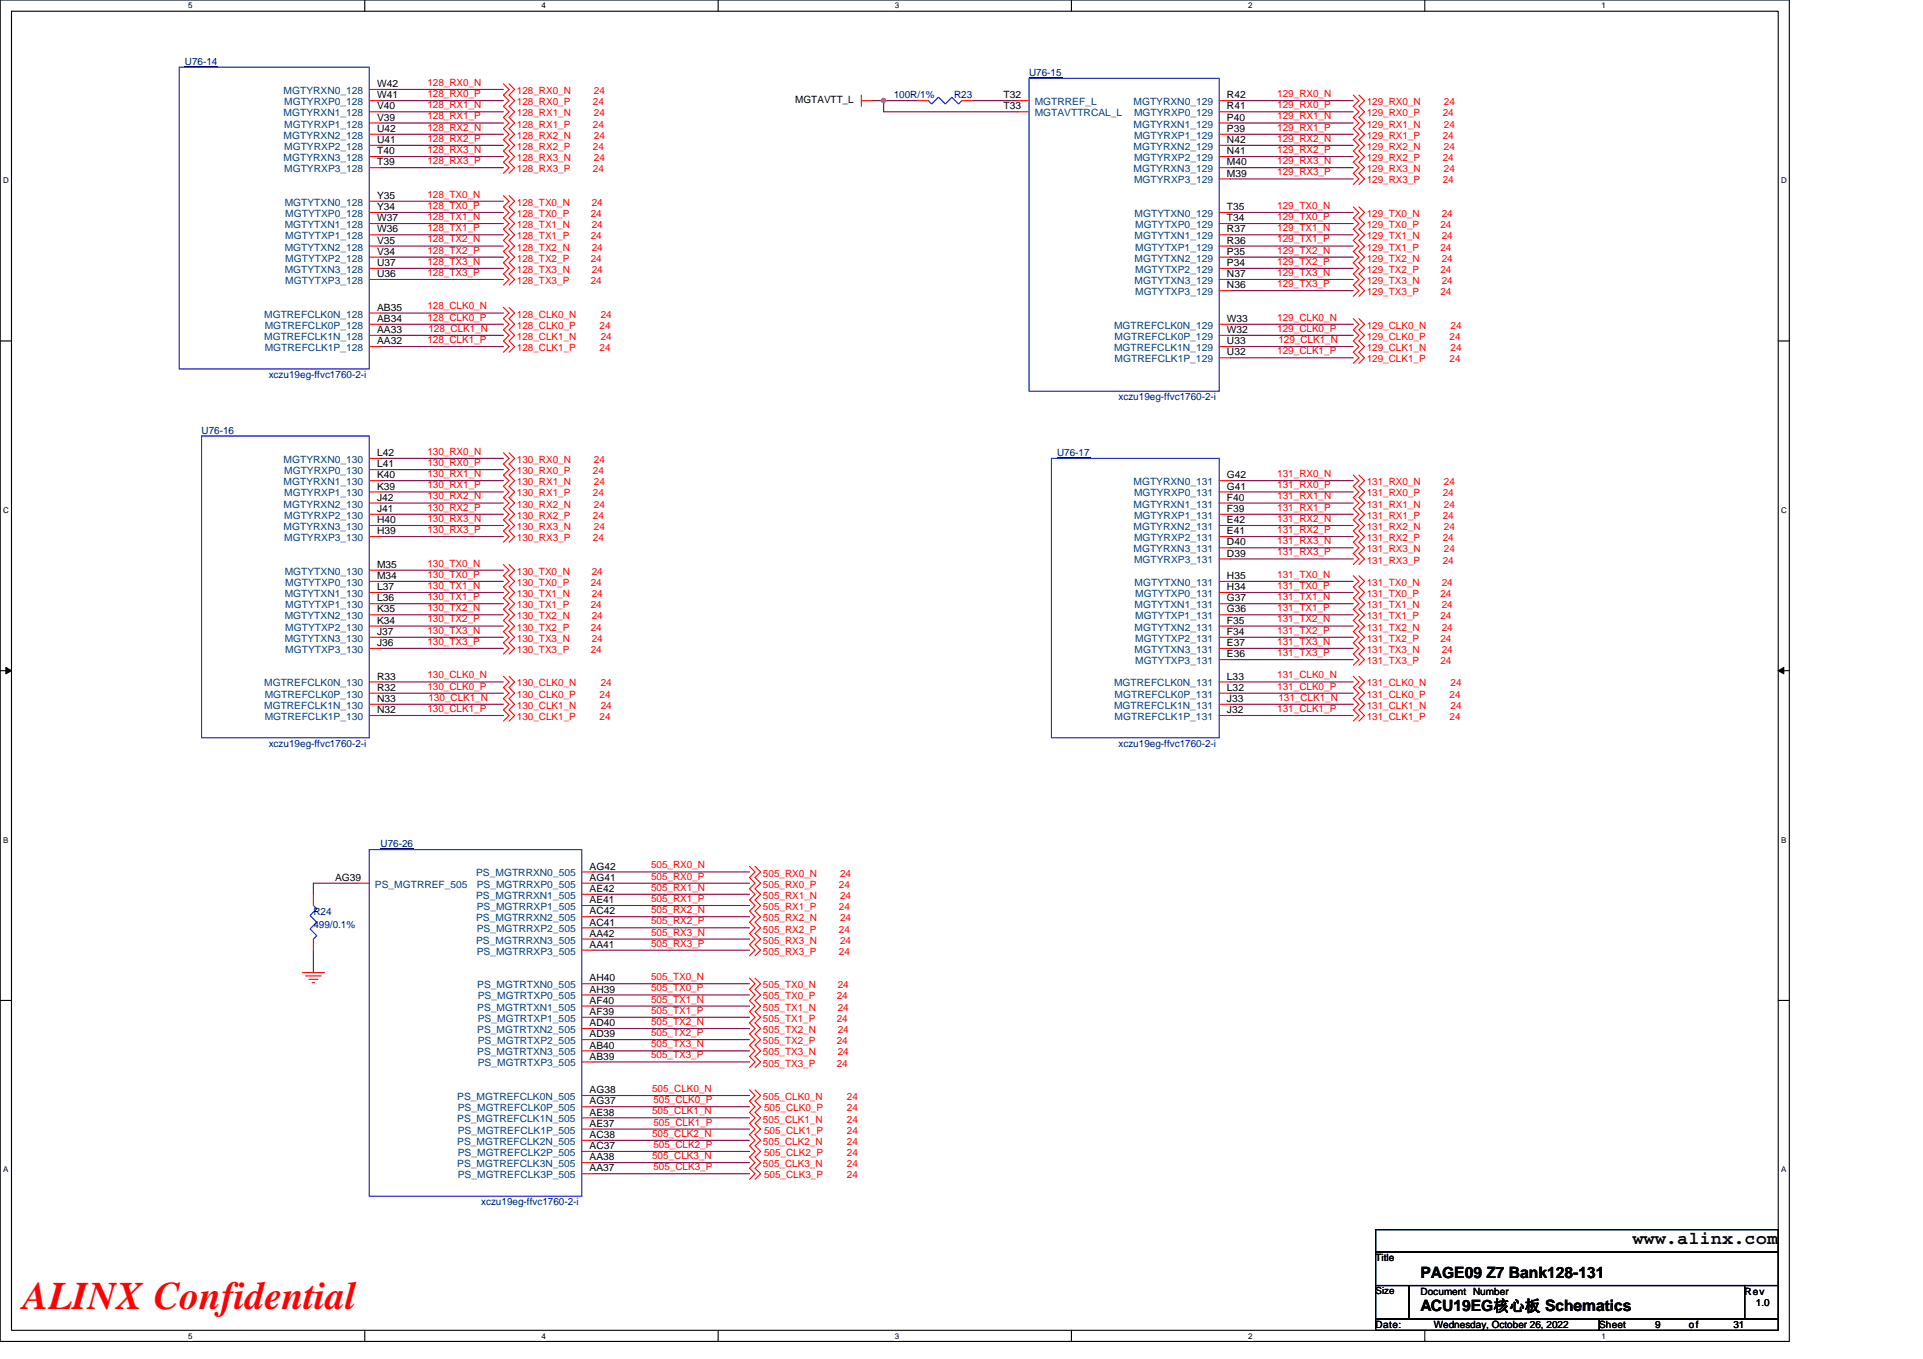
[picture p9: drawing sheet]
<svg xmlns="http://www.w3.org/2000/svg" width="297mm" height="210mm" viewBox="0 0 297 210" stroke-linecap="round" stroke-linejoin="round" font-family="sans-serif">
<defs><g id="words">
<text font-size="6" fill="#f00" x="3.5" y="202.3">ALINX Confidential</text>
<text font-size="2.8" x="252.2" y="192.3">www.alinx.com</text>
<g font-size="2.4">
<text x="219.4" y="197.4">PAGE09 Z7 Bank128-131</text>
<text x="219.4" y="202.6">ACU19EG核心板 Schematics</text>
</g>
<g font-size="1.5" fill="#000080">
<text x="28.6" y="10">U76-14</text>
<text x="159" y="11.8">U76-15</text>
<text x="138" y="15.2">100R/1%</text>
<text x="147.4" y="15.2">R23</text>
<text x="41.5" y="58.4">xczu19eg-ffvc1760-2-i</text>
<text x="172.8" y="61.8">xczu19eg-ffvc1760-2-i</text>
<text x="31.1" y="67">U76-16</text>
<text x="163.3" y="70.5">U76-17</text>
<text x="41.5" y="115.4">xczu19eg-ffvc1760-2-i</text>
<text x="172.8" y="115.4">xczu19eg-ffvc1760-2-i</text>
<text x="58.8" y="130.9">U76-26</text>
<text x="48.4" y="141.3">R24</text>
<text x="48.4" y="143.4">499/0.1%</text>
<text x="74.3" y="186.2">xczu19eg-ffvc1760-2-i</text>
</g>
<g font-size="1.5" fill="#004080">
<text x="43.8" y="14.5">MGTYRXN0_128</text>
<text x="43.8" y="18">MGTYRXN1_128</text>
<text x="43.9" y="16.3">MGTYRXP0_128</text>
<text x="159.8" y="16.3">MGTRREF_L</text>
<text x="159.8" y="18">MGTAVTTRCAL_L</text>
<text x="175.1" y="16.3">MGTYRXN0_129</text>
<text x="175.2" y="18">MGTYRXP0_129</text>
<text x="43.8" y="21.4">MGTYRXN2_128</text>
<text x="43.9" y="19.7">MGTYRXP1_128</text>
<text x="43.9" y="23.2">MGTYRXP2_128</text>
<text x="175.1" y="19.7">MGTYRXN1_129</text>
<text x="175.1" y="23.2">MGTYRXN2_129</text>
<text x="175.2" y="21.4">MGTYRXP1_129</text>
<text x="43.8" y="24.9">MGTYRXN3_128</text>
<text x="43.9" y="26.6">MGTYRXP3_128</text>
<text x="175.1" y="26.6">MGTYRXN3_129</text>
<text x="175.2" y="24.9">MGTYRXP2_129</text>
<text x="175.2" y="28.3">MGTYRXP3_129</text>
<text x="44" y="31.8">MGTYTXN0_128</text>
<text x="44" y="35.2">MGTYTXN1_128</text>
<text x="44.1" y="33.5">MGTYTXP0_128</text>
<text x="175.3" y="33.5">MGTYTXN0_129</text>
<text x="175.3" y="35.2">MGTYTXP0_129</text>
<text x="44" y="38.7">MGTYTXN2_128</text>
<text x="44.1" y="37">MGTYTXP1_128</text>
<text x="44.1" y="40.4">MGTYTXP2_128</text>
<text x="175.3" y="37">MGTYTXN1_129</text>
<text x="175.3" y="40.4">MGTYTXN2_129</text>
<text x="175.3" y="38.7">MGTYTXP1_129</text>
<text x="44" y="42.2">MGTYTXN3_128</text>
<text x="44.1" y="43.9">MGTYTXP3_128</text>
<text x="175.3" y="43.9">MGTYTXN3_129</text>
<text x="175.3" y="42.2">MGTYTXP2_129</text>
<text x="175.3" y="45.6">MGTYTXP3_129</text>
<text x="40.8" y="49.1">MGTREFCLK0N_128</text>
<text x="40.8" y="52.5">MGTREFCLK1N_128</text>
<text x="40.9" y="50.8">MGTREFCLK0P_128</text>
<text x="172.1" y="50.8">MGTREFCLK0N_129</text>
<text x="172.2" y="52.5">MGTREFCLK0P_129</text>
<text x="40.9" y="54.3">MGTREFCLK1P_128</text>
<text x="172.1" y="54.3">MGTREFCLK1N_129</text>
<text x="172.2" y="56">MGTREFCLK1P_129</text>
<text x="43.8" y="71.5">MGTYRXN0_130</text>
<text x="43.8" y="75">MGTYRXN1_130</text>
<text x="43.9" y="73.3">MGTYRXP0_130</text>
<text x="43.9" y="76.7">MGTYRXP1_130</text>
<text x="175.1" y="75">MGTYRXN0_131</text>
<text x="175.2" y="76.7">MGTYRXP0_131</text>
<text x="43.8" y="78.4">MGTYRXN2_130</text>
<text x="43.8" y="81.9">MGTYRXN3_130</text>
<text x="43.9" y="80.2">MGTYRXP2_130</text>
<text x="43.9" y="83.6">MGTYRXP3_130</text>
<text x="175.1" y="78.4">MGTYRXN1_131</text>
<text x="175.1" y="81.9">MGTYRXN2_131</text>
<text x="175.2" y="80.2">MGTYRXP1_131</text>
<text x="175.2" y="83.6">MGTYRXP2_131</text>
<text x="44" y="88.8">MGTYTXN0_130</text>
<text x="175.1" y="85.3">MGTYRXN3_131</text>
<text x="175.2" y="87.1">MGTYRXP3_131</text>
<text x="44" y="92.2">MGTYTXN1_130</text>
<text x="44" y="95.7">MGTYTXN2_130</text>
<text x="44.1" y="90.5">MGTYTXP0_130</text>
<text x="44.1" y="94">MGTYTXP1_130</text>
<text x="175.3" y="90.5">MGTYTXN0_131</text>
<text x="175.3" y="94">MGTYTXN1_131</text>
<text x="175.3" y="92.2">MGTYTXP0_131</text>
<text x="175.3" y="95.7">MGTYTXP1_131</text>
<text x="44" y="99.2">MGTYTXN3_130</text>
<text x="44.1" y="97.4">MGTYTXP2_130</text>
<text x="44.1" y="100.9">MGTYTXP3_130</text>
<text x="175.3" y="97.4">MGTYTXN2_131</text>
<text x="175.3" y="100.9">MGTYTXN3_131</text>
<text x="175.3" y="99.2">MGTYTXP2_131</text>
<text x="40.8" y="106.1">MGTREFCLK0N_130</text>
<text x="40.9" y="107.8">MGTREFCLK0P_130</text>
<text x="172.1" y="106.1">MGTREFCLK0N_131</text>
<text x="172.2" y="107.8">MGTREFCLK0P_131</text>
<text x="175.3" y="102.6">MGTYTXP3_131</text>
<text x="40.8" y="109.5">MGTREFCLK1N_130</text>
<text x="40.9" y="111.3">MGTREFCLK1P_130</text>
<text x="172.1" y="109.5">MGTREFCLK1N_131</text>
<text x="172.2" y="111.3">MGTREFCLK1P_131</text>
<text x="57.9" y="137.2">PS_MGTRREF_505</text>
<text x="73.6" y="135.4">PS_MGTRRXN0_505</text>
<text x="73.6" y="137.2">PS_MGTRRXP0_505</text>
<text x="73.6" y="138.9">PS_MGTRRXN1_505</text>
<text x="73.6" y="142.3">PS_MGTRRXN2_505</text>
<text x="73.6" y="140.6">PS_MGTRRXP1_505</text>
<text x="73.6" y="145.8">PS_MGTRRXN3_505</text>
<text x="73.6" y="144.1">PS_MGTRRXP2_505</text>
<text x="73.6" y="147.5">PS_MGTRRXP3_505</text>
<text x="73.7" y="152.7">PS_MGTRTXN0_505</text>
<text x="73.8" y="154.4">PS_MGTRTXP0_505</text>
<text x="73.7" y="156.1">PS_MGTRTXN1_505</text>
<text x="73.7" y="159.6">PS_MGTRTXN2_505</text>
<text x="73.8" y="157.9">PS_MGTRTXP1_505</text>
<text x="73.8" y="161.3">PS_MGTRTXP2_505</text>
<text x="73.7" y="163.1">PS_MGTRTXN3_505</text>
<text x="73.8" y="164.8">PS_MGTRTXP3_505</text>
<text x="70.6" y="170">PS_MGTREFCLK0N_505</text>
<text x="70.6" y="173.4">PS_MGTREFCLK1N_505</text>
<text x="70.7" y="171.7">PS_MGTREFCLK0P_505</text>
<text x="70.6" y="176.9">PS_MGTREFCLK2N_505</text>
<text x="70.7" y="175.2">PS_MGTREFCLK1P_505</text>
<text x="70.7" y="178.6">PS_MGTREFCLK2P_505</text>
<text x="70.6" y="180.3">PS_MGTREFCLK3N_505</text>
<text x="70.7" y="182.1">PS_MGTREFCLK3P_505</text>
</g>
<g font-size="1.5">
<text x="58.2" y="13.5">W42</text>
<text x="58.2" y="16.9">V40</text>
<text x="58.2" y="15.2">W41</text>
<text x="122.8" y="15.9">MGTAVTT_L</text>
<text x="155" y="15.2">T32</text>
<text x="155" y="16.9">T33</text>
<text x="189.5" y="15.2">R42</text>
<text x="189.5" y="16.9">R41</text>
<text x="58.2" y="20.4">U42</text>
<text x="58.2" y="23.8">T40</text>
<text x="58.2" y="18.6">V39</text>
<text x="58.2" y="22.1">U41</text>
<text x="189.5" y="18.6">P40</text>
<text x="189.5" y="20.4">P39</text>
<text x="189.5" y="22.1">N42</text>
<text x="189.5" y="23.8">N41</text>
<text x="58.2" y="25.5">T39</text>
<text x="189.5" y="25.5">M40</text>
<text x="189.5" y="27.3">M39</text>
<text x="58.2" y="30.7">Y35</text>
<text x="58.2" y="34.2">W37</text>
<text x="58.2" y="32.5">Y34</text>
<text x="58.2" y="35.9">W36</text>
<text x="189.5" y="34.2">T34</text>
<text x="189.5" y="32.5">T35</text>
<text x="189.5" y="35.9">R37</text>
<text x="58.2" y="37.7">V35</text>
<text x="58.2" y="41.1">U37</text>
<text x="58.2" y="39.4">V34</text>
<text x="189.5" y="37.7">R36</text>
<text x="189.5" y="41.1">P34</text>
<text x="189.5" y="39.4">P35</text>
<text x="58.2" y="42.8">U36</text>
<text x="189.5" y="44.6">N36</text>
<text x="189.5" y="42.8">N37</text>
<text x="58.2" y="48">AB35</text>
<text x="58.2" y="51.5">AA33</text>
<text x="58.2" y="49.7">AB34</text>
<text x="58.2" y="53.2">AA32</text>
<text x="189.5" y="49.7">W33</text>
<text x="189.5" y="51.5">W32</text>
<text x="189.5" y="53.2">U33</text>
<text x="189.5" y="54.9">U32</text>
<text x="58.2" y="70.5">L42</text>
<text x="58.2" y="73.9">K40</text>
<text x="58.2" y="77.4">J42</text>
<text x="58.2" y="72.2">L41</text>
<text x="58.2" y="75.6">K39</text>
<text x="189.5" y="73.9">G42</text>
<text x="189.5" y="75.6">G41</text>
<text x="189.5" y="77.4">F40</text>
<text x="58.2" y="80.8">H40</text>
<text x="58.2" y="79.1">J41</text>
<text x="58.2" y="82.6">H39</text>
<text x="189.5" y="79.1">F39</text>
<text x="189.5" y="80.8">E42</text>
<text x="189.5" y="82.6">E41</text>
<text x="58.2" y="87.7">M35</text>
<text x="58.2" y="89.5">M34</text>
<text x="189.5" y="84.3">D40</text>
<text x="189.5" y="86">D39</text>
<text x="189.5" y="89.5">H35</text>
<text x="58.2" y="91.2">L37</text>
<text x="58.2" y="94.6">K35</text>
<text x="58.2" y="92.9">L36</text>
<text x="189.5" y="91.2">H34</text>
<text x="189.5" y="94.6">G36</text>
<text x="189.5" y="92.9">G37</text>
<text x="58.2" y="98.1">J37</text>
<text x="58.2" y="96.4">K34</text>
<text x="58.2" y="99.8">J36</text>
<text x="189.5" y="98.1">F34</text>
<text x="189.5" y="101.6">E36</text>
<text x="189.5" y="96.4">F35</text>
<text x="189.5" y="99.8">E37</text>
<text x="58.2" y="105">R33</text>
<text x="58.2" y="106.7">R32</text>
<text x="189.5" y="105">L33</text>
<text x="189.5" y="106.7">L32</text>
<text x="58.2" y="108.5">N33</text>
<text x="58.2" y="110.2">N32</text>
<text x="189.5" y="108.5">J33</text>
<text x="189.5" y="110.2">J32</text>
<text x="51.8" y="136.1">AG39</text>
<text x="91.1" y="134.4">AG42</text>
<text x="91.1" y="137.8">AE42</text>
<text x="91.1" y="136.1">AG41</text>
<text x="91.1" y="141.3">AC42</text>
<text x="91.1" y="139.6">AE41</text>
<text x="91.1" y="143">AC41</text>
<text x="91.1" y="144.7">AA42</text>
<text x="91.1" y="146.5">AA41</text>
<text x="91.1" y="151.6">AH40</text>
<text x="91.1" y="155.1">AF40</text>
<text x="91.1" y="153.4">AH39</text>
<text x="91.1" y="158.6">AD40</text>
<text x="91.1" y="156.8">AF39</text>
<text x="91.1" y="160.3">AD39</text>
<text x="91.1" y="162">AB40</text>
<text x="91.1" y="163.7">AB39</text>
<text x="91.1" y="168.9">AG38</text>
<text x="91.1" y="172.4">AE38</text>
<text x="91.1" y="170.6">AG37</text>
<text x="91.1" y="175.8">AC38</text>
<text x="91.1" y="179.3">AA38</text>
<text x="91.1" y="174.1">AE37</text>
<text x="91.1" y="177.5">AC37</text>
<text x="91.1" y="181">AA37</text>
<text x="212.5" y="194.9">Title</text>
<text x="212.5" y="200">Size</text>
<text x="219.4" y="200">Document Number</text>
<text x="269.5" y="200">Rev</text>
<text x="271.2" y="201.8">1.0</text>
<text x="212.5" y="205.2">Date:</text>
<text x="221.5" y="205.2">Wednesday, October 26, 2022</text>
<text x="247" y="205.2">Sheet</text>
<text x="255.7" y="205.2">9</text>
<text x="260.9" y="205.2">of</text>
<text x="267.8" y="205.2">31</text>
</g>
<g font-size="1.5" fill="#f00">
<text x="66" y="13.3">128_RX0_N</text>
<text x="66" y="15">128_RX0_P</text>
<text x="66" y="16.7">128_RX1_N</text>
<text x="79.8" y="16.3">128_RX0_P</text>
<text x="79.8" y="14.5">128_RX0_N</text>
<text x="79.8" y="18">128_RX1_N</text>
<text x="91.6" y="16.3">24</text>
<text x="91.8" y="14.5">24</text>
<text x="91.8" y="18">24</text>
<text x="197.3" y="15">129_RX0_N</text>
<text x="197.3" y="16.7">129_RX0_P</text>
<text x="211.1" y="18">129_RX0_P</text>
<text x="211.1" y="16.3">129_RX0_N</text>
<text x="222.9" y="18">24</text>
<text x="223" y="16.3">24</text>
<text x="66" y="18.5">128_RX1_P</text>
<text x="66" y="20.2">128_RX2_N</text>
<text x="66" y="21.9">128_RX2_P</text>
<text x="66" y="23.6">128_RX3_N</text>
<text x="79.8" y="19.7">128_RX1_P</text>
<text x="79.8" y="23.2">128_RX2_P</text>
<text x="79.8" y="21.4">128_RX2_N</text>
<text x="91.6" y="19.7">24</text>
<text x="91.6" y="23.2">24</text>
<text x="91.8" y="21.4">24</text>
<text x="197.3" y="20.2">129_RX1_P</text>
<text x="197.3" y="18.5">129_RX1_N</text>
<text x="197.3" y="21.9">129_RX2_N</text>
<text x="197.3" y="23.6">129_RX2_P</text>
<text x="211.1" y="21.4">129_RX1_P</text>
<text x="211.1" y="19.7">129_RX1_N</text>
<text x="211.1" y="23.2">129_RX2_N</text>
<text x="222.9" y="21.4">24</text>
<text x="223" y="19.7">24</text>
<text x="223" y="23.2">24</text>
<text x="66" y="25.4">128_RX3_P</text>
<text x="79.8" y="26.6">128_RX3_P</text>
<text x="79.8" y="24.9">128_RX3_N</text>
<text x="91.6" y="26.6">24</text>
<text x="91.8" y="24.9">24</text>
<text x="197.3" y="27.1">129_RX3_P</text>
<text x="197.3" y="25.4">129_RX3_N</text>
<text x="211.1" y="24.9">129_RX2_P</text>
<text x="211.1" y="28.3">129_RX3_P</text>
<text x="211.1" y="26.6">129_RX3_N</text>
<text x="222.9" y="24.9">24</text>
<text x="222.9" y="28.3">24</text>
<text x="223" y="26.6">24</text>
<text x="66" y="30.5">128_TX0_N</text>
<text x="66" y="32.3">128_TX0_P</text>
<text x="66" y="35.7">128_TX1_P</text>
<text x="66" y="34">128_TX1_N</text>
<text x="79.8" y="33.5">128_TX0_P</text>
<text x="79.8" y="31.8">128_TX0_N</text>
<text x="79.8" y="35.3">128_TX1_N</text>
<text x="91.2" y="33.5">24</text>
<text x="91.4" y="31.8">24</text>
<text x="91.4" y="35.3">24</text>
<text x="197.3" y="32.3">129_TX0_N</text>
<text x="197.3" y="34">129_TX0_P</text>
<text x="197.3" y="35.7">129_TX1_N</text>
<text x="211.1" y="35.3">129_TX0_P</text>
<text x="211.1" y="33.5">129_TX0_N</text>
<text x="222.5" y="35.3">24</text>
<text x="222.7" y="33.5">24</text>
<text x="66" y="39.2">128_TX2_P</text>
<text x="66" y="37.5">128_TX2_N</text>
<text x="66" y="40.9">128_TX3_N</text>
<text x="79.8" y="37">128_TX1_P</text>
<text x="79.8" y="40.4">128_TX2_P</text>
<text x="79.8" y="38.7">128_TX2_N</text>
<text x="91.2" y="37">24</text>
<text x="91.2" y="40.4">24</text>
<text x="91.4" y="38.7">24</text>
<text x="197.3" y="37.5">129_TX1_P</text>
<text x="197.3" y="40.9">129_TX2_P</text>
<text x="197.3" y="39.2">129_TX2_N</text>
<text x="211.1" y="38.7">129_TX1_P</text>
<text x="211.1" y="37">129_TX1_N</text>
<text x="211.1" y="40.4">129_TX2_N</text>
<text x="222.5" y="38.7">24</text>
<text x="222.7" y="37">24</text>
<text x="222.7" y="40.4">24</text>
<text x="66" y="47.8">128_CLK0_N</text>
<text x="66" y="42.6">128_TX3_P</text>
<text x="79.8" y="43.9">128_TX3_P</text>
<text x="79.8" y="42.2">128_TX3_N</text>
<text x="91.2" y="43.9">24</text>
<text x="91.4" y="42.2">24</text>
<text x="197.3" y="44.4">129_TX3_P</text>
<text x="197.3" y="42.6">129_TX3_N</text>
<text x="211.1" y="42.2">129_TX2_P</text>
<text x="211.1" y="45.6">129_TX3_P</text>
<text x="211.1" y="43.9">129_TX3_N</text>
<text x="222.5" y="42.2">24</text>
<text x="222.5" y="45.6">24</text>
<text x="222.7" y="43.9">24</text>
<text x="66" y="49.6">128_CLK0_P</text>
<text x="66" y="53">128_CLK1_P</text>
<text x="66.2" y="51.3">128_CLK1_N</text>
<text x="79.8" y="50.8">128_CLK0_P</text>
<text x="79.8" y="49.1">128_CLK0_N</text>
<text x="79.8" y="52.5">128_CLK1_N</text>
<text x="92.6" y="50.8">24</text>
<text x="92.8" y="49.1">24</text>
<text x="92.8" y="52.5">24</text>
<text x="197.3" y="49.6">129_CLK0_N</text>
<text x="197.3" y="51.3">129_CLK0_P</text>
<text x="197.5" y="53">129_CLK1_N</text>
<text x="211.1" y="52.5">129_CLK0_P</text>
<text x="211.1" y="50.8">129_CLK0_N</text>
<text x="223.9" y="52.5">24</text>
<text x="224.1" y="50.8">24</text>
<text x="79.8" y="54.3">128_CLK1_P</text>
<text x="92.6" y="54.3">24</text>
<text x="197.3" y="54.7">129_CLK1_P</text>
<text x="211.1" y="56">129_CLK1_P</text>
<text x="211.1" y="54.3">129_CLK1_N</text>
<text x="223.9" y="56">24</text>
<text x="224.1" y="54.3">24</text>
<text x="66" y="70.3">130_RX0_N</text>
<text x="79.8" y="71.5">130_RX0_N</text>
<text x="91.8" y="71.5">24</text>
<text x="66" y="72">130_RX0_P</text>
<text x="66" y="75.5">130_RX1_P</text>
<text x="66" y="73.7">130_RX1_N</text>
<text x="66" y="77.2">130_RX2_N</text>
<text x="79.8" y="73.3">130_RX0_P</text>
<text x="79.8" y="76.7">130_RX1_P</text>
<text x="79.8" y="75">130_RX1_N</text>
<text x="91.6" y="73.3">24</text>
<text x="91.6" y="76.7">24</text>
<text x="91.8" y="75">24</text>
<text x="197.3" y="73.7">131_RX0_N</text>
<text x="197.3" y="75.5">131_RX0_P</text>
<text x="197.3" y="77.2">131_RX1_N</text>
<text x="211.1" y="76.7">131_RX0_P</text>
<text x="211.1" y="75">131_RX0_N</text>
<text x="222.9" y="76.7">24</text>
<text x="223" y="75">24</text>
<text x="66" y="78.9">130_RX2_P</text>
<text x="66" y="82.4">130_RX3_P</text>
<text x="66" y="80.6">130_RX3_N</text>
<text x="79.8" y="80.2">130_RX2_P</text>
<text x="79.8" y="78.4">130_RX2_N</text>
<text x="79.8" y="83.6">130_RX3_P</text>
<text x="79.8" y="81.9">130_RX3_N</text>
<text x="91.6" y="80.2">24</text>
<text x="91.6" y="83.6">24</text>
<text x="91.8" y="78.4">24</text>
<text x="91.8" y="81.9">24</text>
<text x="197.3" y="78.9">131_RX1_P</text>
<text x="197.3" y="80.6">131_RX2_N</text>
<text x="197.3" y="82.4">131_RX2_P</text>
<text x="211.1" y="80.2">131_RX1_P</text>
<text x="211.1" y="78.4">131_RX1_N</text>
<text x="211.1" y="83.6">131_RX2_P</text>
<text x="211.1" y="81.9">131_RX2_N</text>
<text x="222.9" y="80.2">24</text>
<text x="222.9" y="83.6">24</text>
<text x="223" y="78.4">24</text>
<text x="223" y="81.9">24</text>
<text x="66" y="87.5">130_TX0_N</text>
<text x="66" y="89.3">130_TX0_P</text>
<text x="79.8" y="88.8">130_TX0_N</text>
<text x="91.4" y="88.8">24</text>
<text x="197.3" y="89.3">131_TX0_N</text>
<text x="197.3" y="85.8">131_RX3_P</text>
<text x="197.3" y="84.1">131_RX3_N</text>
<text x="211.1" y="87.1">131_RX3_P</text>
<text x="211.1" y="85.3">131_RX3_N</text>
<text x="222.9" y="87.1">24</text>
<text x="223" y="85.3">24</text>
<text x="66" y="92.7">130_TX1_P</text>
<text x="66" y="91">130_TX1_N</text>
<text x="66" y="94.4">130_TX2_N</text>
<text x="79.8" y="90.5">130_TX0_P</text>
<text x="79.8" y="94">130_TX1_P</text>
<text x="79.8" y="92.3">130_TX1_N</text>
<text x="79.8" y="95.7">130_TX2_N</text>
<text x="91.2" y="90.5">24</text>
<text x="91.2" y="94">24</text>
<text x="91.4" y="92.3">24</text>
<text x="91.4" y="95.7">24</text>
<text x="197.3" y="91">131_TX0_P</text>
<text x="197.3" y="94.4">131_TX1_P</text>
<text x="197.3" y="92.7">131_TX1_N</text>
<text x="211.1" y="92.3">131_TX0_P</text>
<text x="211.1" y="90.5">131_TX0_N</text>
<text x="211.1" y="95.7">131_TX1_P</text>
<text x="211.1" y="94">131_TX1_N</text>
<text x="222.5" y="92.3">24</text>
<text x="222.5" y="95.7">24</text>
<text x="222.7" y="90.5">24</text>
<text x="222.7" y="94">24</text>
<text x="66" y="96.2">130_TX2_P</text>
<text x="66" y="99.6">130_TX3_P</text>
<text x="66" y="97.9">130_TX3_N</text>
<text x="79.8" y="97.4">130_TX2_P</text>
<text x="79.8" y="100.9">130_TX3_P</text>
<text x="79.8" y="99.2">130_TX3_N</text>
<text x="91.2" y="97.4">24</text>
<text x="91.2" y="100.9">24</text>
<text x="91.4" y="99.2">24</text>
<text x="197.3" y="97.9">131_TX2_P</text>
<text x="197.3" y="96.2">131_TX2_N</text>
<text x="197.3" y="101.4">131_TX3_P</text>
<text x="197.3" y="99.6">131_TX3_N</text>
<text x="211.1" y="99.2">131_TX2_P</text>
<text x="211.1" y="97.4">131_TX2_N</text>
<text x="211.1" y="100.9">131_TX3_N</text>
<text x="222.5" y="99.2">24</text>
<text x="222.7" y="97.4">24</text>
<text x="222.7" y="100.9">24</text>
<text x="66" y="104.8">130_CLK0_N</text>
<text x="66" y="106.6">130_CLK0_P</text>
<text x="79.8" y="107.8">130_CLK0_P</text>
<text x="79.8" y="106.1">130_CLK0_N</text>
<text x="92.6" y="107.8">24</text>
<text x="92.8" y="106.1">24</text>
<text x="197.3" y="104.8">131_CLK0_N</text>
<text x="197.3" y="106.6">131_CLK0_P</text>
<text x="211.1" y="107.8">131_CLK0_P</text>
<text x="211.1" y="106.1">131_CLK0_N</text>
<text x="211.1" y="102.6">131_TX3_P</text>
<text x="222.5" y="102.6">24</text>
<text x="223.9" y="107.8">24</text>
<text x="224.1" y="106.1">24</text>
<text x="66" y="110">130_CLK1_P</text>
<text x="66.2" y="108.3">130_CLK1_N</text>
<text x="79.8" y="111.3">130_CLK1_P</text>
<text x="79.8" y="109.5">130_CLK1_N</text>
<text x="92.6" y="111.3">24</text>
<text x="92.8" y="109.5">24</text>
<text x="197.3" y="110">131_CLK1_P</text>
<text x="197.5" y="108.3">131_CLK1_N</text>
<text x="211.1" y="111.3">131_CLK1_P</text>
<text x="211.1" y="109.5">131_CLK1_N</text>
<text x="223.9" y="111.3">24</text>
<text x="224.1" y="109.5">24</text>
<text x="100.6" y="137.6">505_RX1_N</text>
<text x="100.6" y="135.9">505_RX0_P</text>
<text x="100.6" y="134.2">505_RX0_N</text>
<text x="117.9" y="137.2">505_RX0_P</text>
<text x="117.9" y="135.4">505_RX0_N</text>
<text x="129.6" y="137.2">24</text>
<text x="129.8" y="135.4">24</text>
<text x="100.6" y="139.4">505_RX1_P</text>
<text x="100.6" y="142.8">505_RX2_P</text>
<text x="100.6" y="141.1">505_RX2_N</text>
<text x="117.9" y="140.6">505_RX1_P</text>
<text x="117.9" y="138.9">505_RX1_N</text>
<text x="117.9" y="142.3">505_RX2_N</text>
<text x="129.6" y="140.6">24</text>
<text x="129.8" y="138.9">24</text>
<text x="129.8" y="142.3">24</text>
<text x="100.6" y="146.3">505_RX3_P</text>
<text x="100.6" y="144.5">505_RX3_N</text>
<text x="117.9" y="144.1">505_RX2_P</text>
<text x="117.9" y="147.5">505_RX3_P</text>
<text x="117.9" y="145.8">505_RX3_N</text>
<text x="129.6" y="144.1">24</text>
<text x="129.6" y="147.5">24</text>
<text x="129.8" y="145.8">24</text>
<text x="100.6" y="154.9">505_TX1_N</text>
<text x="100.6" y="153.2">505_TX0_P</text>
<text x="100.6" y="151.4">505_TX0_N</text>
<text x="117.9" y="154.4">505_TX0_P</text>
<text x="117.9" y="152.7">505_TX0_N</text>
<text x="129.2" y="154.4">24</text>
<text x="129.4" y="152.7">24</text>
<text x="100.6" y="156.6">505_TX1_P</text>
<text x="100.6" y="160.1">505_TX2_P</text>
<text x="100.6" y="158.4">505_TX2_N</text>
<text x="100.6" y="161.8">505_TX3_N</text>
<text x="117.9" y="157.9">505_TX1_P</text>
<text x="117.9" y="156.2">505_TX1_N</text>
<text x="117.9" y="161.4">505_TX2_P</text>
<text x="117.9" y="159.6">505_TX2_N</text>
<text x="129.2" y="157.9">24</text>
<text x="129.2" y="161.4">24</text>
<text x="129.4" y="156.2">24</text>
<text x="129.4" y="159.6">24</text>
<text x="100.6" y="163.5">505_TX3_P</text>
<text x="117.9" y="164.8">505_TX3_P</text>
<text x="117.9" y="163.1">505_TX3_N</text>
<text x="129.2" y="164.8">24</text>
<text x="129.4" y="163.1">24</text>
<text x="100.7" y="172.2">505_CLK1_N</text>
<text x="100.7" y="168.7">505_CLK0_N</text>
<text x="100.9" y="173.9">505_CLK1_P</text>
<text x="100.9" y="170.5">505_CLK0_P</text>
<text x="117.9" y="173.4">505_CLK1_N</text>
<text x="117.9" y="170">505_CLK0_N</text>
<text x="118" y="171.7">505_CLK0_P</text>
<text x="130.8" y="173.4">24</text>
<text x="130.8" y="170">24</text>
<text x="130.8" y="171.7">24</text>
<text x="100.7" y="179.1">505_CLK3_N</text>
<text x="100.7" y="175.6">505_CLK2_N</text>
<text x="100.9" y="177.4">505_CLK2_P</text>
<text x="117.9" y="176.9">505_CLK2_N</text>
<text x="118" y="178.6">505_CLK2_P</text>
<text x="118" y="175.2">505_CLK1_P</text>
<text x="130.8" y="176.9">24</text>
<text x="130.8" y="178.6">24</text>
<text x="130.8" y="175.2">24</text>
<text x="100.9" y="180.8">505_CLK3_P</text>
<text x="117.9" y="180.3">505_CLK3_N</text>
<text x="118" y="182.1">505_CLK3_P</text>
<text x="130.8" y="180.3">24</text>
<text x="130.8" y="182.1">24</text>
</g>
<g font-size="1.2">
<text x="29.1" y="1.3">5</text>
<text x="83.6" y="1.3">4</text>
<text x="138.2" y="1.3">3</text>
<text x="192.8" y="1.3">2</text>
<text x="247.4" y="1.3">1</text>
<text x=".5" y="28.3">D</text>
<text x="275.1" y="28.3">D</text>
<text x=".5" y="79.2">C</text>
<text x="275.1" y="79.2">C</text>
<text x=".5" y="130.2">B</text>
<text x="275.1" y="130.2">B</text>
<text x=".5" y="181.1">A</text>
<text x="275.1" y="181.1">A</text>
<text x="29.1" y="206.8">5</text>
<text x="83.6" y="206.8">4</text>
<text x="138.2" y="206.8">3</text>
<text x="192.8" y="206.8">2</text>
<text x="247.4" y="206.8">1</text>
</g>
</g></defs>
<path d="M0 0h276.4v207.3h-276.4zM1.8 1.7h272.9v203.8h-272.9z" fill="none" stroke="#000" stroke-width=".17"/>
<g fill="#fff">
<path d="M29.1 .2h.6v1.4h-.6z"/>
<path d="M29.1 205.7h.6v1.4h-.6z"/>
</g>
<path d="M56.3 0v1.7M56.3 205.5v1.8" fill="none" stroke="#000" stroke-width=".17"/>
<g fill="#fff">
<path d="M83.6 .2h.7v1.4h-.7z"/>
<path d="M83.6 205.7h.7v1.4h-.7z"/>
</g>
<path d="M110.9 0v1.7M110.9 205.5v1.8" fill="none" stroke="#000" stroke-width=".17"/>
<g fill="#fff">
<path d="M138.2 .2h.7v1.4h-.7z"/>
<path d="M138.2 205.7h.7v1.4h-.7z"/>
</g>
<path d="M165.5 0v1.7M165.5 205.5v1.8" fill="none" stroke="#000" stroke-width=".17"/>
<g fill="#fff">
<path d="M192.8 .2h.6v1.4h-.6z"/>
<path d="M192.8 205.7h.6v1.4h-.6z"/>
</g>
<path d="M220.1 0v1.7M220.1 205.5v1.8" fill="none" stroke="#000" stroke-width=".17"/>
<g fill="#fff">
<path d="M247.4 .2h.6v1.4h-.6z"/>
<path d="M247.4 205.7h.6v1.4h-.6z"/>
<path d="M.5 27.2h.8v1.4h-.8z"/>
<path d="M275.1 27.2h.9v1.4h-.9z"/>
<path d="M.5 78.1h.8v1.4h-.8z"/>
<path d="M275.1 78.1h.9v1.4h-.9z"/>
</g>
<path d="M0 52.7h1.8M274.7 52.7h1.7" fill="none" stroke="#000" stroke-width=".17"/>
<g fill="#fff">
<path d="M.5 129.1h.8v1.4h-.8z"/>
<path d="M275.1 129.1h.8v1.4h-.8z"/>
</g>
<path d="M0 103.6h1.8M274.7 103.6h1.7" fill="none" stroke="#000" stroke-width=".17"/>
<path d="M.9 103.1l.9 .5-.9 .5zM274.7 103.6l.8-.5v1z" fill="#000" stroke="#000" stroke-width=".15"/>
<g fill="#fff">
<path d="M.5 180h.8v1.4h-.8z"/>
<path d="M275.1 180h.8v1.4h-.8z"/>
</g>
<path d="M0 154.6h1.8M274.7 154.6h1.7M212.5 190h62.2v3.5h-62.2zM212.5 193.5h62.2v5.1h-62.2zM212.5 198.6h5.2v5.2h-5.2zM217.7 198.6h51.8v5.2h-51.8zM269.5 198.6h5.2v5.2h-5.2zM212.5 203.8h34.5v1.7h-34.5zM247 203.8h27.7v1.7h-27.7z" fill="none" stroke="#000" stroke-width=".17"/>
<g fill="none" stroke="#800040" stroke-width=".17">
<path d="M58.8 13.8h19M58.8 15.6h19M58.8 19h19M58.8 17.3h19M134.8 15.6h1.7M136.5 15.6v1.7h20.7M136.5 15.6h5.2M150.3 15.6h6.9M190 15.6h19M190 17.3h19M190 19h19M58.8 20.7h19"/>
<path d="M58.8 22.5h19M58.8 25.9h19M58.8 24.2h19M58.8 31.1h19M58.8 32.8h19M58.8 36.3h19M58.8 34.5h19M58.8 39.7h19M58.8 38h19M190 20.7h19M190 22.5h19M190 24.2h19"/>
<path d="M190 27.6h19M190 25.9h19M190 32.8h19M190 34.5h19M190 38h19M190 36.3h19M190 39.7h19M58.8 48.4h19M58.8 50.1h19M58.8 53.6h19M58.8 51.8h19M58.8 43.2h19"/>
<path d="M58.8 41.5h19M190 50.1h19M190 51.8h19M190 55.3h19M190 53.6h19M190 41.5h19M190 44.9h19M190 43.2h19M58.8 70.8h19M58.8 72.6h19M58.8 76h19M58.8 74.3h19"/>
<path d="M58.8 77.7h19M58.8 79.5h19M190 74.3h19M190 76h19M190 79.5h19M190 77.7h19M58.8 88.1h19M58.8 89.8h19M58.8 93.3h19M58.8 91.5h19M58.8 95h19M58.8 96.7h19"/>
<path d="M58.8 98.5h19M58.8 82.9h19M58.8 81.2h19M190 89.8h19M190 91.5h19M190 95h19M190 93.3h19M190 98.5h19M190 96.7h19M190 81.2h19M190 82.9h19M190 86.4h19"/>
<path d="M190 84.6h19M58.8 105.4h19M58.8 107.1h19M58.8 110.6h19M58.8 108.8h19M58.8 100.2h19M190 105.4h19M190 107.1h19M190 110.6h19M190 108.8h19M190 101.9h19M190 100.2h19"/>
<path d="M55.3 136.5h-6.9v1.7M91.6 139.9h24.2M91.6 138.2h24.2M91.6 136.5h24.2M91.6 134.7h24.2M48.4 146.8v3.5M91.6 157.2h24.2M91.6 155.4h24.2M91.6 158.9h24.2M91.6 143.4h24.2M91.6 141.6h24.2M91.6 146.8h24.2"/>
<path d="M91.6 145.1h24.2M91.6 153.7h24.2M91.6 152h24.2M91.6 160.6h24.2M91.6 164.1h24.2M91.6 162.4h24.2M91.6 179.6h24.2M91.6 177.9h24.2M91.6 176.2h24.2M91.6 174.5h24.2M91.6 172.7h24.2M91.6 171h24.2"/>
<path d="M91.6 169.3h24.2M91.6 181.4h24.2"/>
</g>
<circle cx="136.5" cy="15.5" r=".34" fill="#f0f" stroke="#f0f" stroke-width=".17"/>
<g fill="none" stroke="#f00" stroke-width=".17">
<path d="M57 13.8h1.8M57 15.6h1.8M57 17.3h1.8M57 19h1.8M77.8 13l.8 .8-.8 .9 .8 .9-.8 .8 .8 .9-.8 .8 .8 .9-.8 .9 .8 .8-.8 .9 .8 .9-.8 .8 .8 .9-.8 .9 .8 .8-.8 .9M78.6 13l.9 .8-.9 .9 .9 .9-.9 .8 .9 .9-.9 .8 .9 .9-.9 .9 .9 .8-.9 .9 .9 .9-.9 .8 .9 .9-.9 .9 .9 .8-.9 .9M133.1 15.6h1.7M133.1 14.7v1.7M141.7 15.6h1.7M148.6 15.6h1.7M157.2 15.6h1.8M157.2 17.3h1.8"/>
<path d="M188.3 15.6h1.7M188.3 17.3h1.7M188.3 19h1.7M209 14.7l.9 .9-.9 .8 .9 .9-.9 .8 .9 .9-.9 .9 .9 .8-.9 .9 .9 .9-.9 .8 .9 .9-.9 .9 .9 .8-.9 .9 .9 .8-.9 .9M209.9 14.7l.9 .9-.9 .8 .9 .9-.9 .8 .9 .9-.9 .9 .9 .8-.9 .9 .9 .9-.9 .8 .9 .9-.9 .9 .9 .8-.9 .9 .9 .8-.9 .9M57 31.1h1.8M57 32.8h1.8M57 34.5h1.8M57 36.3h1.8M57 20.7h1.8M57 22.5h1.8M57 38h1.8"/>
<path d="M57 39.7h1.8M57 24.2h1.8M57 25.9h1.8M77.8 30.2l.8 .9-.8 .9 .8 .8-.8 .9 .8 .8-.8 .9 .8 .9-.8 .8 .8 .9-.8 .9 .8 .8-.8 .9 .8 .9-.8 .8 .8 .9-.8 .8M78.6 30.2l.9 .9-.9 .9 .9 .8-.9 .9 .9 .8-.9 .9 .9 .9-.9 .8 .9 .9-.9 .9 .9 .8-.9 .9 .9 .9-.9 .8 .9 .9-.9 .8M188.3 32.8h1.7M188.3 34.5h1.7M188.3 20.7h1.7M188.3 36.3h1.7M188.3 38h1.7M188.3 22.5h1.7M188.3 24.2h1.7"/>
<path d="M188.3 39.7h1.7M188.3 25.9h1.7M188.3 27.6h1.7M209 32l.9 .8-.9 .9 .9 .8-.9 .9 .9 .9-.9 .8 .9 .9-.9 .9 .9 .8-.9 .9 .9 .9-.9 .8 .9 .9-.9 .8 .9 .9-.9 .9M209.9 32l.9 .8-.9 .9 .9 .8-.9 .9 .9 .9-.9 .8 .9 .9-.9 .9 .9 .8-.9 .9 .9 .9-.9 .8 .9 .9-.9 .8 .9 .9-.9 .9M57 48.4h1.8M57 50.1h1.8M57 51.8h1.8M57 53.6h1.8M57 41.5h1.8M57 43.2h1.8M77.8 47.5l.8 .9-.8 .8 .8 .9-.8 .9 .8 .8-.8 .9 .8 .9-.8 .8"/>
<path d="M78.6 47.5l.9 .9-.9 .8 .9 .9-.9 .9 .9 .8-.9 .9 .9 .9-.9 .8M188.3 50.1h1.7M188.3 51.8h1.7M188.3 53.6h1.7M188.3 55.3h1.7M188.3 41.5h1.7M188.3 43.2h1.7M188.3 44.9h1.7M209 49.2l.9 .9-.9 .9 .9 .8-.9 .9 .9 .9-.9 .8 .9 .9-.9 .8M209.9 49.2l.9 .9-.9 .9 .9 .8-.9 .9 .9 .9-.9 .8 .9 .9-.9 .8M57 70.8h1.8M57 72.6h1.8"/>
<path d="M57 74.3h1.8M57 76h1.8M57 77.7h1.8M57 79.5h1.8M77.8 70l.8 .8-.8 .9 .8 .9-.8 .8 .8 .9-.8 .8 .8 .9-.8 .9 .8 .8-.8 .9 .8 .9-.8 .8 .8 .9-.8 .8 .8 .9-.8 .9M78.6 70l.9 .8-.9 .9 .9 .9-.9 .8 .9 .9-.9 .8 .9 .9-.9 .9 .9 .8-.9 .9 .9 .9-.9 .8 .9 .9-.9 .8 .9 .9-.9 .9M188.3 74.3h1.7M188.3 76h1.7M188.3 77.7h1.7M188.3 79.5h1.7M209 73.4l.9 .9-.9 .8 .9 .9-.9 .9 .9 .8-.9 .9 .9 .9-.9 .8 .9 .9-.9 .8 .9 .9-.9 .9 .9 .8-.9 .9 .9 .9-.9 .8M209.9 73.4l.9 .9-.9 .8 .9 .9-.9 .9 .9 .8-.9 .9 .9 .9-.9 .8 .9 .9-.9 .8 .9 .9-.9 .9 .9 .8-.9 .9 .9 .9-.9 .8"/>
<path d="M57 88.1h1.8M57 89.8h1.8M57 91.5h1.8M57 93.3h1.8M57 95h1.8M57 96.7h1.8M57 81.2h1.8M57 82.9h1.8M57 98.5h1.8M77.8 87.2l.8 .9-.8 .9 .8 .8-.8 .9 .8 .8-.8 .9 .8 .9-.8 .8 .8 .9-.8 .9 .8 .8-.8 .9 .8 .9-.8 .8 .8 .9-.8 .8M78.6 87.2l.9 .9-.9 .9 .9 .8-.9 .9 .9 .8-.9 .9 .9 .9-.9 .8 .9 .9-.9 .9 .9 .8-.9 .9 .9 .9-.9 .8 .9 .9-.9 .8M188.3 89.8h1.7"/>
<path d="M188.3 91.5h1.7M188.3 93.3h1.7M188.3 95h1.7M188.3 81.2h1.7M188.3 82.9h1.7M188.3 96.7h1.7M188.3 98.5h1.7M188.3 84.6h1.7M188.3 86.4h1.7M209 89l.9 .8-.9 .9 .9 .8-.9 .9 .9 .9-.9 .8 .9 .9-.9 .9 .9 .8-.9 .9 .9 .9-.9 .8 .9 .9-.9 .8 .9 .9-.9 .9M209.9 89l.9 .8-.9 .9 .9 .8-.9 .9 .9 .9-.9 .8 .9 .9-.9 .9 .9 .8-.9 .9 .9 .9-.9 .8 .9 .9-.9 .8 .9 .9-.9 .9M57 105.4h1.8"/>
<path d="M57 107.1h1.8M57 108.8h1.8M57 110.6h1.8M57 100.2h1.8M77.8 104.5l.8 .9-.8 .8 .8 .9-.8 .9 .8 .8-.8 .9 .8 .9-.8 .8M78.6 104.5l.9 .9-.9 .8 .9 .9-.9 .9 .9 .8-.9 .9 .9 .9-.9 .8M188.3 105.4h1.7M188.3 107.1h1.7M188.3 108.8h1.7M188.3 110.6h1.7M188.3 100.2h1.7M188.3 101.9h1.7"/>
<path d="M209 104.5l.9 .9-.9 .8 .9 .9-.9 .9 .9 .8-.9 .9 .9 .9-.9 .8M209.9 104.5l.9 .9-.9 .8 .9 .9-.9 .9 .9 .8-.9 .9 .9 .9-.9 .8M48.4 138.2v1.7M55.3 136.5h1.7M89.9 134.7h1.7M89.9 136.5h1.7M89.9 138.2h1.7M89.9 139.9h1.7M115.8 133.9l.8 .8-.8 .9 .8 .9-.8 .8 .8 .9-.8 .8 .8 .9-.8 .9 .8 .8-.8 .9 .8 .9-.8 .8 .8 .9-.8 .9 .8 .8-.8 .9M116.6 133.9l.9 .8-.9 .9 .9 .9-.9 .8 .9 .9-.9 .8 .9 .9-.9 .9 .9 .8-.9 .9 .9 .9-.9 .8 .9 .9-.9 .9 .9 .8-.9 .9M46.7 150.3h3.4M47.2 150.8h2.4"/>
<path d="M47.7 151.3h1.4M48.2 151.8h.4M48.4 145.1v1.7M89.9 152h1.7M89.9 153.7h1.7M89.9 155.4h1.7M89.9 157.2h1.7M89.9 141.6h1.7M89.9 143.4h1.7M89.9 158.9h1.7M89.9 145.1h1.7M89.9 146.8h1.7"/>
<path d="M115.8 151.1l.8 .9-.8 .9 .8 .8-.8 .9 .8 .8-.8 .9 .8 .9-.8 .9 .8 .8-.8 .9 .8 .8-.8 .9 .8 .9-.8 .8 .8 .9-.8 .9M116.6 151.1l.9 .9-.9 .9 .9 .8-.9 .9 .9 .8-.9 .9 .9 .9-.9 .9 .9 .8-.9 .9 .9 .8-.9 .9 .9 .9-.9 .8 .9 .9-.9 .9M89.9 169.3h1.7M89.9 171h1.7M89.9 172.7h1.7M89.9 174.5h1.7M89.9 176.2h1.7M89.9 177.9h1.7M89.9 160.6h1.7M89.9 179.6h1.7M89.9 162.4h1.7M89.9 164.1h1.7"/>
<path d="M115.8 168.4l.8 .9-.8 .8 .8 .9-.8 .9 .8 .8-.8 .9 .8 .9-.8 .8 .8 .9-.8 .8 .8 .9-.8 .9 .8 .8-.8 .9 .8 .9-.8 .8M116.6 168.4l.9 .9-.9 .8 .9 .9-.9 .9 .9 .8-.9 .9 .9 .9-.9 .8 .9 .9-.9 .8 .9 .9-.9 .9 .9 .8-.9 .9 .9 .9-.9 .8M89.9 181.4h1.7"/>
</g>
<path d="M27.7 10.4h29.3v46.6h-29.3zM143.4 15.6l.5 .5 1.1-1.1 1 1.1 1-1.1 1.1 1.1 .5-.5M159 12.1h29.3v48.4h-29.3zM31.1 67.4h25.9v46.6h-25.9zM162.4 70.8h25.9v43.2h-25.9zM48.4 139.9l.5 .5-1 1.1 1 1-1 1 1 1.1-.5 .5M57 131.3h32.9v53.5h-32.9z" fill="none" stroke="#00f" stroke-width=".17"/>
<path d="M28.6 10.3h5.1M159 12h5.1M163.3 70.7h5.1M58.8 131.2h5.1" fill="none" stroke="#000080" stroke-width=".15"/>
<use href="#words"/>
</svg>
